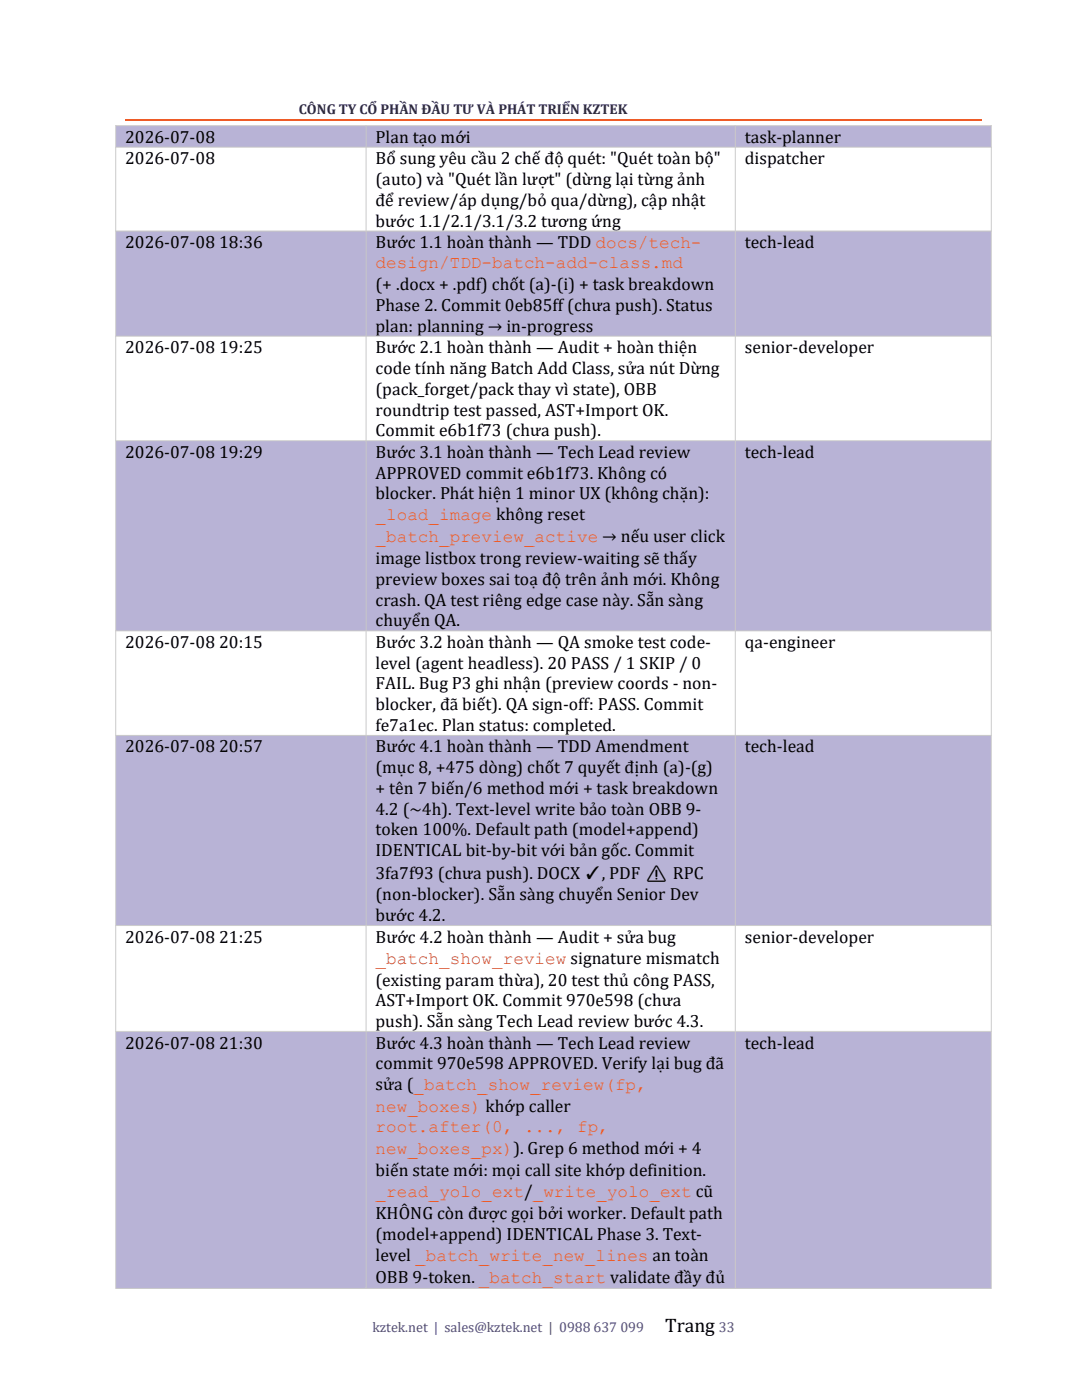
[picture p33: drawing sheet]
<svg xmlns="http://www.w3.org/2000/svg" width="216mm" height="279mm" viewBox="0 0 216 279" stroke-linecap="round" stroke-linejoin="round" font-family="sans-serif">
<defs><g id="words">
<text font-size="3.9" x="132.7" y="265.8">Trang</text>
<g font-size="3.5">
<text x="25" y="28.5">2026-07-08</text>
<text x="74.9" y="28.5">Plan tạo mới</text>
<text x="148.6" y="28.5">task-planner</text>
<text x="25" y="32.8">2026-07-08</text>
<text x="74.9" y="32.8">Bổ sung yêu cầu 2 chế độ quét: &quot;Quét toàn bộ&quot;</text>
<text x="148.6" y="32.8">dispatcher</text>
<text x="74.9" y="36.9">(auto) và &quot;Quét lần lượt&quot; (dừng lại từng ảnh</text>
<text x="74.9" y="41.1">để review/áp dụng/bỏ qua/dừng), cập nhật</text>
<text x="74.9" y="45.2">bước 1.1/2.1/3.1/3.2 tương ứng</text>
<text x="25" y="49.5">2026-07-08</text>
<text x="43.7" y="49.5">18:36</text>
<text x="74.9" y="49.5">Bước 1.1 hoàn thành — TDD docs/tech-</text>
<text x="148.6" y="49.5">tech-lead</text>
<text x="74.9" y="57.9">(+ .docx + .pdf) chốt (a)-(i) + task breakdown</text>
<text x="74.9" y="62.1">Phase 2. Commit 0eb85ff (chưa push). Status</text>
<text x="25" y="70.5">2026-07-08</text>
<text x="43.7" y="70.5">19:25</text>
<text x="74.9" y="66.2">plan: planning → in-progress</text>
<text x="74.9" y="70.5">Bước 2.1 hoàn thành — Audit + hoàn thiện</text>
<text x="148.6" y="70.5">senior-developer</text>
<text x="74.9" y="74.7">code tính năng Batch Add Class, sửa nút Dừng</text>
<text x="74.9" y="78.8">(pack_forget/pack thay vì state), OBB</text>
<text x="74.9" y="82.9">roundtrip test passed, AST+Import OK.</text>
<text x="74.9" y="87.1">Commit e6b1f73 (chưa push).</text>
<text x="25" y="91.4">2026-07-08</text>
<text x="43.7" y="91.4">19:29</text>
<text x="74.9" y="91.4">Bước 3.1 hoàn thành — Tech Lead review</text>
<text x="74.9" y="95.5">APPROVED commit e6b1f73. Không có</text>
<text x="148.6" y="91.4">tech-lead</text>
<text x="74.9" y="99.6">blocker. Phát hiện 1 minor UX (không chặn):</text>
<text x="74.9" y="112.6">image listbox trong review-waiting sẽ thấy</text>
<text x="74.9" y="116.7">preview boxes sai toạ độ trên ảnh mới. Không</text>
<text x="74.9" y="120.9">crash. QA test riêng edge case này. Sẵn sàng</text>
<text x="74.9" y="125">chuyển QA.</text>
<text x="25" y="129.3">2026-07-08</text>
<text x="43.7" y="129.3">20:15</text>
<text x="74.9" y="129.3">Bước 3.2 hoàn thành — QA smoke test code-</text>
<text x="148.6" y="129.3">qa-engineer</text>
<text x="74.9" y="133.5">level (agent headless). 20 PASS / 1 SKIP / 0</text>
<text x="74.9" y="137.6">FAIL. Bug P3 ghi nhận (preview coords - non-</text>
<text x="74.9" y="141.7">blocker, đã biết). QA sign-off: PASS. Commit</text>
<text x="74.9" y="145.9">fe7a1ec. Plan status: completed.</text>
<text x="25" y="150.2">2026-07-08</text>
<text x="43.7" y="150.2">20:57</text>
<text x="74.9" y="150.2">Bước 4.1 hoàn thành — TDD Amendment</text>
<text x="74.9" y="154.3">(mục 8, +475 dòng) chốt 7 quyết định (a)-(g)</text>
<text x="148.6" y="150.2">tech-lead</text>
<text x="74.9" y="158.4">+ tên 7 biến/6 method mới + task breakdown</text>
<text x="74.9" y="162.6">4.2 (~4h). Text-level write bảo toàn OBB 9-</text>
<text x="74.9" y="166.7">token 100%. Default path (model+append)</text>
<text x="74.9" y="170.9">IDENTICAL bit-by-bit với bản gốc. Commit</text>
<text x="74.9" y="175.4">3fa7f93 (chưa push). DOCX ✓, PDF ⚠ RPC</text>
<text x="74.9" y="179.7">(non-blocker). Sẵn sàng chuyển Senior Dev</text>
<text x="74.9" y="183.8">bước 4.2.</text>
<text x="25" y="188.1">2026-07-08</text>
<text x="43.7" y="188.1">21:25</text>
<text x="74.9" y="188.1">Bước 4.2 hoàn thành — Audit + sửa bug</text>
<text x="148.6" y="188.1">senior-developer</text>
<text x="74.9" y="196.7">(existing param thừa), 20 test thủ công PASS,</text>
<text x="74.9" y="200.8">AST+Import OK. Commit 970e598 (chưa</text>
<text x="25" y="209.3">2026-07-08</text>
<text x="43.7" y="209.3">21:30</text>
<text x="74.9" y="205">push). Sẵn sàng Tech Lead review bước 4.3.</text>
<text x="74.9" y="209.3">Bước 4.3 hoàn thành — Tech Lead review</text>
<text x="148.6" y="209.3">tech-lead</text>
<text x="74.9" y="213.4">commit 970e598 APPROVED. Verify lại bug đã</text>
<text x="74.9" y="217.5">sửa (_batch_show_review(fp,</text>
<text x="74.9" y="234.8">biến state mới: mọi call site khớp definition.</text>
<text x="74.9" y="243.3">KHÔNG còn được gọi bởi worker. Default path</text>
<text x="74.9" y="247.5">(model+append) IDENTICAL Phase 3. Text-</text>
<text x="74.9" y="251.6">level _batch_write_new_lines an toàn</text>
<text x="74.9" y="256">OBB 9-token. _batch_start validate đầy đủ</text>
</g>
<g font-size="3.5" fill="#f05922">
<text x="74.9" y="53.6">design/TDD-batch-add-class.md</text>
<text x="74.9" y="103.8">_load_image không reset</text>
<text x="74.9" y="108.2">_batch_preview_active → nếu user click</text>
<text x="74.9" y="192.3">_batch_show_review signature mismatch</text>
<text x="74.9" y="222">new_boxes) khớp caller</text>
<text x="74.9" y="226">root.after(0, ..., fp,</text>
<text x="74.9" y="230.4">new_boxes_px)). Grep 6 method mới + 4</text>
<text x="74.9" y="238.9">_read_yolo_ext/_write_yolo_ext cũ</text>
</g>
<text font-size="2.8" fill="#251c53" x="59.6" y="22.8">CÔNG TY CỔ PHẦN ĐẦU TƯ VÀ PHÁT TRIỂN KZTEK</text>
<g font-size="2.8" fill="#4a3f8c">
<text x="74.3" y="265.8">kztek.net | sales@kztek.net | 0988</text>
<text x="118.4" y="265.8">637</text>
<text x="123.8" y="265.8">099</text>
<text x="143.5" y="265.8">33</text>
</g>
</g></defs>
<path d="M25 23.9h170.9" fill="none" stroke="#f05922" stroke-width=".34"/>
<g fill="#b8b3d6">
<path d="M23.1 25.1h49.9v4.2h-49.9z" fill-rule="evenodd"/>
<path d="M73.1 25.1h73.6v4.2h-73.6z" fill-rule="evenodd"/>
<path d="M146.8 25.1h51v4.2h-51z" fill-rule="evenodd"/>
<path d="M23.1 46.2h49.9v20.9h-49.9z" fill-rule="evenodd"/>
<path d="M73.1 46.2h73.6v20.9h-73.6z" fill-rule="evenodd"/>
<path d="M146.8 46.2h51v20.9h-51z" fill-rule="evenodd"/>
<path d="M23.1 88h49.9v37.9h-49.9z" fill-rule="evenodd"/>
<path d="M73.1 88h73.6v37.9h-73.6z" fill-rule="evenodd"/>
<path d="M146.8 88h51v37.9h-51z" fill-rule="evenodd"/>
<path d="M23.1 146.8h49.9v37.9h-49.9z" fill-rule="evenodd"/>
<path d="M73.1 146.8h73.6v37.9h-73.6z" fill-rule="evenodd"/>
<path d="M146.8 146.8h51v37.9h-51z" fill-rule="evenodd"/>
<path d="M23.1 205.9h49.9v51.2h-49.9z" fill-rule="evenodd"/>
<path d="M73.1 205.9h73.6v51.2h-73.6z" fill-rule="evenodd"/>
<path d="M146.8 205.9h51v51.2h-51z" fill-rule="evenodd"/>
</g>
<g fill="none" stroke="#cbcbcb" stroke-width=".2">
<path d="M23 25.1h174.9M23 29.4h174.9M23.1 25v232.1M73 25v232.1M146.7 25v232.1M197.8 25v232.1M23 46.1h174.9M23 67.1h174.9M23 88h174.9M23 125.9h174.9M23 146.8h174.9M23 184.7h174.9"/>
<path d="M23 205.8h174.9M23 257.1h174.9"/>
</g>
<use href="#words"/>
</svg>
